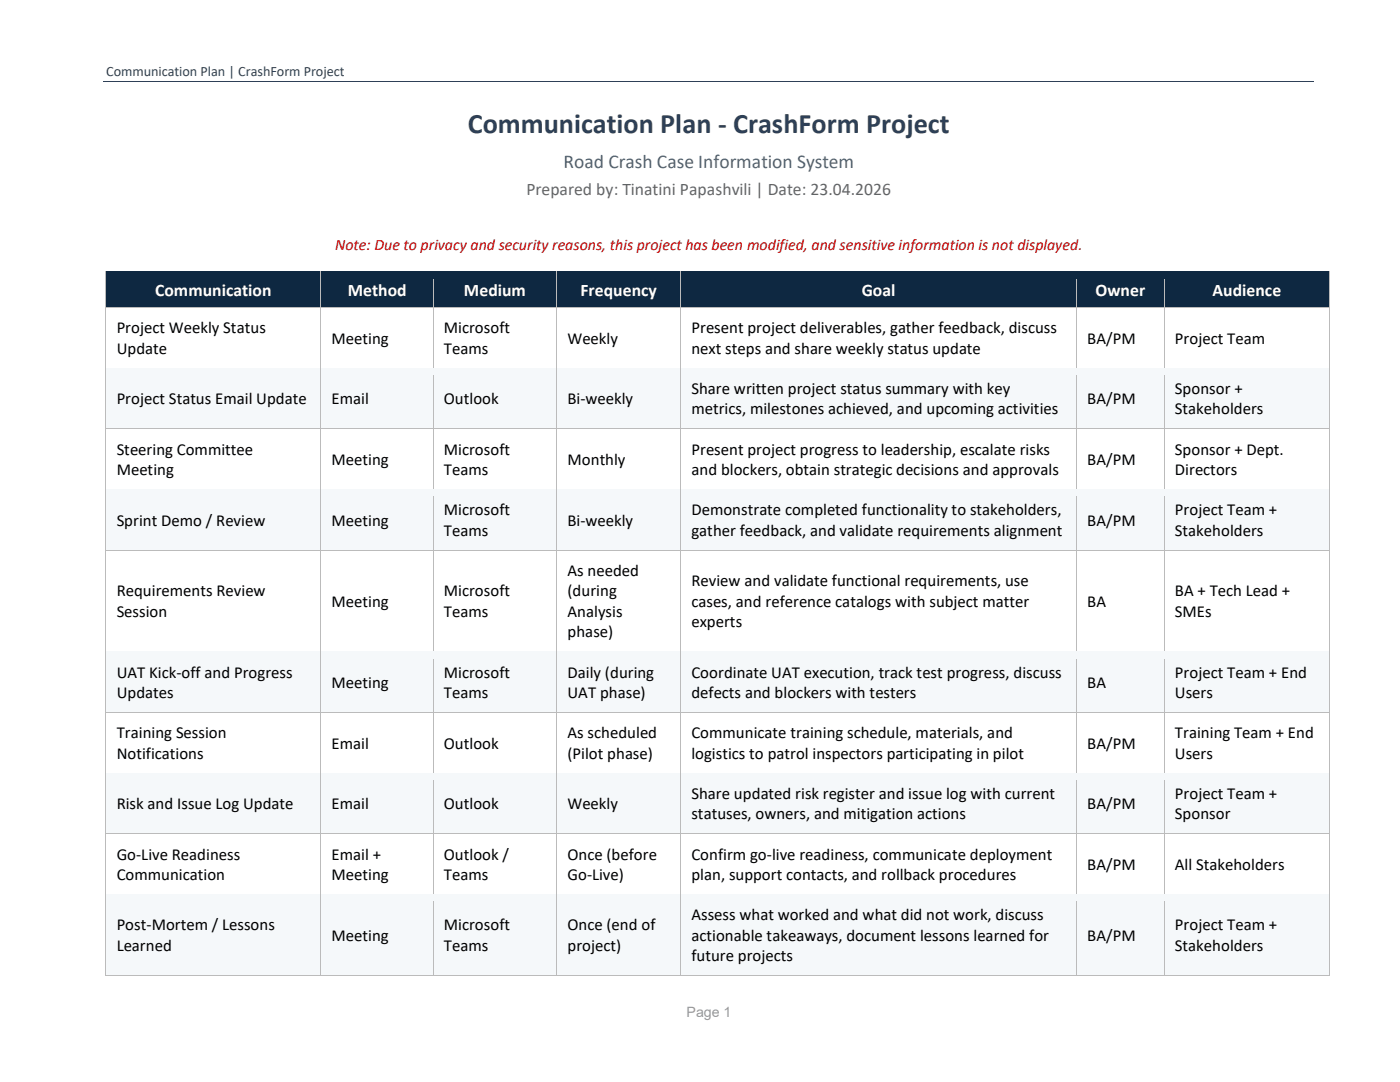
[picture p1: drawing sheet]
<svg xmlns="http://www.w3.org/2000/svg" width="279mm" height="216mm" viewBox="0 0 279 216" stroke-linecap="round" stroke-linejoin="round" font-family="sans-serif">
<defs><g id="words">
<text font-size="5.6" fill="#2e4057" x="93.4" y="26.6">Communication Plan - CrashForm Project</text>
<text font-size="3.9" fill="#3a6b8c" x="112.5" y="33.5">Road Crash Case Information System</text>
<text font-size="3.5" fill="#666" x="105" y="39">Prepared by: Tinatini Papashvili | Date: 23.04.2026</text>
<g font-size="3.5" fill="#fff">
<text x="31" y="59">Communication</text>
<text x="69.4" y="59">Method</text>
<text x="92.6" y="59">Medium</text>
<text x="115.8" y="59">Frequency</text>
<text x="172" y="59">Goal</text>
<text x="218.6" y="59">Owner</text>
<text x="242" y="59">Audience</text>
</g>
<g font-size="3.3">
<text x="23.3" y="66.5">Project Weekly Status</text>
<text x="23.3" y="70.6">Update</text>
<text x="66.2" y="68.6">Meeting</text>
<text x="88.6" y="66.5">Microsoft</text>
<text x="88.6" y="70.6">Teams</text>
<text x="113.3" y="68.6">Weekly</text>
<text x="138" y="66.5">Present project deliverables, gather feedback, discuss</text>
<text x="138" y="70.6">next steps and share weekly status update</text>
<text x="217" y="68.6">BA/PM</text>
<text x="234.5" y="68.6">Project Team</text>
<text x="23.3" y="80.7">Project Status Email Update</text>
<text x="66.2" y="80.7">Email</text>
<text x="88.6" y="80.7">Outlook</text>
<text x="113.3" y="80.7">Bi-weekly</text>
<text x="138" y="78.6">Share written project status summary with key</text>
<text x="138" y="82.7">metrics, milestones achieved, and upcoming activities</text>
<text x="217" y="80.7">BA/PM</text>
<text x="234.5" y="78.6">Sponsor +</text>
<text x="234.5" y="82.7">Stakeholders</text>
<text x="23.3" y="90.7">Steering Committee</text>
<text x="23.3" y="94.8">Meeting</text>
<text x="66.2" y="92.8">Meeting</text>
<text x="88.6" y="90.7">Microsoft</text>
<text x="88.6" y="94.8">Teams</text>
<text x="113.3" y="92.8">Monthly</text>
<text x="138" y="90.7">Present project progress to leadership, escalate risks</text>
<text x="138" y="94.8">and blockers, obtain strategic decisions and approvals</text>
<text x="217" y="92.8">BA/PM</text>
<text x="234.5" y="90.7">Sponsor + Dept.</text>
<text x="234.5" y="94.8">Directors</text>
<text x="23.3" y="104.9">Sprint Demo / Review</text>
<text x="66.2" y="104.9">Meeting</text>
<text x="88.6" y="102.8">Microsoft</text>
<text x="88.6" y="106.9">Teams</text>
<text x="113.3" y="104.9">Bi-weekly</text>
<text x="138" y="102.8">Demonstrate completed functionality to stakeholders,</text>
<text x="138" y="106.9">gather feedback, and validate requirements alignment</text>
<text x="217" y="104.9">BA/PM</text>
<text x="234.5" y="102.8">Project Team +</text>
<text x="234.5" y="106.9">Stakeholders</text>
<text x="23.3" y="119">Requirements Review</text>
<text x="88.6" y="119">Microsoft</text>
<text x="113.3" y="114.9">As needed</text>
<text x="113.3" y="119">(during</text>
<text x="138" y="117">Review and validate functional requirements, use</text>
<text x="234.5" y="119">BA + Tech Lead +</text>
<text x="23.3" y="123.1">Session</text>
<text x="66.2" y="121.1">Meeting</text>
<text x="88.6" y="123.1">Teams</text>
<text x="113.3" y="123.1">Analysis</text>
<text x="138" y="121.1">cases, and reference catalogs with subject matter</text>
<text x="138" y="125.1">experts</text>
<text x="217" y="121.1">BA</text>
<text x="234.5" y="123.1">SMEs</text>
<text x="113.3" y="127.2">phase)</text>
<text x="23.3" y="135.2">UAT Kick-off and Progress</text>
<text x="66.2" y="137.3">Meeting</text>
<text x="88.6" y="135.2">Microsoft</text>
<text x="113.3" y="135.2">Daily (during</text>
<text x="138" y="135.2">Coordinate UAT execution, track test progress, discuss</text>
<text x="217" y="137.3">BA</text>
<text x="234.5" y="135.2">Project Team + End</text>
<text x="23.3" y="139.3">Updates</text>
<text x="88.6" y="139.3">Teams</text>
<text x="113.3" y="139.3">UAT phase)</text>
<text x="138" y="139.3">defects and blockers with testers</text>
<text x="234.5" y="139.3">Users</text>
<text x="23.3" y="147.3">Training Session</text>
<text x="66.2" y="149.4">Email</text>
<text x="88.6" y="149.4">Outlook</text>
<text x="113.3" y="147.3">As scheduled</text>
<text x="138" y="147.3">Communicate training schedule, materials, and</text>
<text x="217" y="149.4">BA/PM</text>
<text x="234.5" y="147.3">Training Team + End</text>
<text x="23.3" y="151.4">Notifications</text>
<text x="113.3" y="151.4">(Pilot phase)</text>
<text x="138" y="151.4">logistics to patrol inspectors participating in pilot</text>
<text x="234.5" y="151.4">Users</text>
<text x="23.3" y="161.5">Risk and Issue Log Update</text>
<text x="66.2" y="161.5">Email</text>
<text x="88.6" y="161.5">Outlook</text>
<text x="113.3" y="161.5">Weekly</text>
<text x="138" y="159.4">Share updated risk register and issue log with current</text>
<text x="217" y="161.5">BA/PM</text>
<text x="234.5" y="159.4">Project Team +</text>
<text x="138" y="163.5">statuses, owners, and mitigation actions</text>
<text x="234.5" y="163.5">Sponsor</text>
<text x="23.3" y="171.5">Go-Live Readiness</text>
<text x="66.2" y="171.5">Email +</text>
<text x="88.6" y="171.5">Outlook /</text>
<text x="113.3" y="171.5">Once (before</text>
<text x="138" y="171.5">Confirm go-live readiness, communicate deployment</text>
<text x="217" y="173.6">BA/PM</text>
<text x="234.5" y="173.6">All Stakeholders</text>
<text x="23.3" y="175.6">Communication</text>
<text x="66.2" y="175.6">Meeting</text>
<text x="88.6" y="175.6">Teams</text>
<text x="113.3" y="175.6">Go-Live)</text>
<text x="138" y="175.6">plan, support contacts, and rollback procedures</text>
<text x="23.3" y="185.7">Post-Mortem / Lessons</text>
<text x="88.6" y="185.7">Microsoft</text>
<text x="113.3" y="185.7">Once (end of</text>
<text x="138" y="183.6">Assess what worked and what did not work, discuss</text>
<text x="234.5" y="185.7">Project Team +</text>
<text x="23.3" y="189.7">Learned</text>
<text x="66.2" y="187.7">Meeting</text>
<text x="88.6" y="189.7">Teams</text>
<text x="113.3" y="189.7">project)</text>
<text x="138" y="187.7">actionable takeaways, document lessons learned for</text>
<text x="138" y="191.8">future projects</text>
<text x="217" y="187.7">BA/PM</text>
<text x="234.5" y="189.7">Stakeholders</text>
</g>
<text font-size="3.2" fill="#c00" x="66.9" y="49.8">Note: Due to privacy and security reasons, this project has been modified, and sensitive information is not displayed.</text>
<text font-size="2.8" fill="#2e4057" x="21.2" y="15.2">Communication Plan | CrashForm Project</text>
<text font-size="2.8" fill="#999" x="137" y="202.9">Page 1</text>
</g></defs>
<path d="M20.7 16.3h241.6" fill="none" stroke="#2e4057" stroke-width=".2"/>
<g fill="#0e2841">
<path d="M21.2 54.2h42.8v7.1h-42.8z" fill-rule="evenodd"/>
<path d="M23.3 55.6h38.6v4.4h-38.6z" fill-rule="evenodd"/>
<path d="M64.1 54.2h22.4v7.1h-22.4z" fill-rule="evenodd"/>
<path d="M66.2 55.6h18.1v4.4h-18.1z" fill-rule="evenodd"/>
<path d="M86.5 54.2h24.6v7.1h-24.6z" fill-rule="evenodd"/>
<path d="M88.6 55.6h20.4v4.4h-20.4z" fill-rule="evenodd"/>
<path d="M111.2 54.2h24.6v7.1h-24.6z" fill-rule="evenodd"/>
<path d="M113.3 55.6h20.4v4.4h-20.4z" fill-rule="evenodd"/>
<path d="M135.9 54.2h79v7.1h-79z" fill-rule="evenodd"/>
<path d="M138 55.6h74.8v4.4h-74.8z" fill-rule="evenodd"/>
<path d="M214.9 54.2h17.4v7.1h-17.4z" fill-rule="evenodd"/>
<path d="M217 55.6h13.2v4.4h-13.2z" fill-rule="evenodd"/>
<path d="M232.4 54.2h32.9v7.1h-32.9z" fill-rule="evenodd"/>
<path d="M234.5 55.6h28.7v4.4h-28.7z" fill-rule="evenodd"/>
</g>
<path d="M21.1 54.2l.1 1.4z" fill-rule="evenodd" fill="#bbb"/>
<path d="M21.2 54.2h42.8" fill="none" stroke="#bbb" stroke-width=".2"/>
<path d="M21.2 54.2h42.8v1.4h-42.8z" fill-rule="evenodd" fill="#0e2841"/>
<path d="M64 54.2l.1 1.4z" fill-rule="evenodd" fill="#bbb"/>
<path d="M64.1 54.2h22.3" fill="none" stroke="#bbb" stroke-width=".2"/>
<path d="M64.1 54.2h22.3v1.4h-22.3z" fill-rule="evenodd" fill="#0e2841"/>
<path d="M86.4 54.2l.1 1.4z" fill-rule="evenodd" fill="#bbb"/>
<path d="M86.5 54.2h24.6" fill="none" stroke="#bbb" stroke-width=".2"/>
<path d="M86.5 54.2h24.6v1.4h-24.6z" fill-rule="evenodd" fill="#0e2841"/>
<path d="M111.1 54.2v1.4z" fill-rule="evenodd" fill="#bbb"/>
<path d="M111.1 54.2h24.7" fill="none" stroke="#bbb" stroke-width=".2"/>
<path d="M111.1 54.2h24.7v1.4h-24.7z" fill-rule="evenodd" fill="#0e2841"/>
<path d="M135.8 54.2l.1 1.4z" fill-rule="evenodd" fill="#bbb"/>
<path d="M135.9 54.2h78.9" fill="none" stroke="#bbb" stroke-width=".2"/>
<path d="M135.9 54.2h78.9v1.4h-78.9z" fill-rule="evenodd" fill="#0e2841"/>
<path d="M214.8 54.2l.1 1.4z" fill-rule="evenodd" fill="#bbb"/>
<path d="M214.9 54.2h17.4" fill="none" stroke="#bbb" stroke-width=".2"/>
<path d="M214.9 54.2h17.4v1.4h-17.4z" fill-rule="evenodd" fill="#0e2841"/>
<path d="M232.3 54.2l.1 1.4z" fill-rule="evenodd" fill="#bbb"/>
<path d="M232.4 54.2h32.9" fill="none" stroke="#bbb" stroke-width=".2"/>
<path d="M232.4 54.2h32.9v1.4h-32.9z" fill-rule="evenodd" fill="#0e2841"/>
<path d="M265.3 54.2v1.4z" fill-rule="evenodd" fill="#bbb"/>
<path d="M21.2 60h42.9v1.3h-42.9z" fill-rule="evenodd" fill="#0e2841"/>
<path d="M21.1 55.6v5.7" fill="none" stroke="#bbb" stroke-width=".2"/>
<path d="M64.1 60h22.4v1.3h-22.4z" fill-rule="evenodd" fill="#0e2841"/>
<path d="M64 55.6v5.7" fill="none" stroke="#bbb" stroke-width=".2"/>
<path d="M86.5 60h24.6v1.3h-24.6z" fill-rule="evenodd" fill="#0e2841"/>
<path d="M86.4 55.6v5.7" fill="none" stroke="#bbb" stroke-width=".2"/>
<path d="M111.1 60h24.8v1.3h-24.8z" fill-rule="evenodd" fill="#0e2841"/>
<path d="M111.1 55.6v5.7" fill="none" stroke="#bbb" stroke-width=".2"/>
<path d="M135.9 60h79v1.3h-79z" fill-rule="evenodd" fill="#0e2841"/>
<path d="M135.8 55.6v5.7" fill="none" stroke="#bbb" stroke-width=".2"/>
<path d="M214.9 60h17.5v1.3h-17.5z" fill-rule="evenodd" fill="#0e2841"/>
<path d="M214.9 55.6v5.7" fill="none" stroke="#bbb" stroke-width=".2"/>
<path d="M232.4 60h32.9v1.3h-32.9z" fill-rule="evenodd" fill="#0e2841"/>
<path d="M232.3 55.6v5.7M265.3 55.6v5.7" fill="none" stroke="#bbb" stroke-width=".2"/>
<path d="M21.1 61.3l.1 1.5z" fill-rule="evenodd" fill="#bbb"/>
<path d="M21.2 61.4h42.8" fill="none" stroke="#bbb" stroke-width=".2"/>
<path d="M64 61.3l.1 1.5z" fill-rule="evenodd" fill="#bbb"/>
<path d="M64.1 61.4h22.3" fill="none" stroke="#bbb" stroke-width=".2"/>
<path d="M86.4 61.3l.1 1.5z" fill-rule="evenodd" fill="#bbb"/>
<path d="M86.5 61.4h24.6" fill="none" stroke="#bbb" stroke-width=".2"/>
<path d="M111.1 61.3v1.5z" fill-rule="evenodd" fill="#bbb"/>
<path d="M111.1 61.4h24.7" fill="none" stroke="#bbb" stroke-width=".2"/>
<path d="M135.8 61.3l.1 1.5z" fill-rule="evenodd" fill="#bbb"/>
<path d="M135.9 61.4h78.9" fill="none" stroke="#bbb" stroke-width=".2"/>
<path d="M214.8 61.3l.1 1.5z" fill-rule="evenodd" fill="#bbb"/>
<path d="M214.9 61.4h17.4" fill="none" stroke="#bbb" stroke-width=".2"/>
<path d="M232.3 61.3l.1 1.5z" fill-rule="evenodd" fill="#bbb"/>
<path d="M232.4 61.4h32.9" fill="none" stroke="#bbb" stroke-width=".2"/>
<path d="M265.3 61.3v1.5z" fill-rule="evenodd" fill="#bbb"/>
<path d="M21.1 62.8v10.7M64 62.8v10.7M86.4 62.8v10.7M111.1 62.8v10.7M135.8 62.8v10.7M214.9 62.8v10.7M232.3 62.8v10.7M265.3 62.8v10.7" fill="none" stroke="#bbb" stroke-width=".2"/>
<g fill="#f5f8fa">
<path d="M21.2 73.5h42.8v12h-42.8z" fill-rule="evenodd"/>
<path d="M23.3 76.9h38.6v5.2h-38.6z" fill-rule="evenodd"/>
<path d="M64.1 73.5h22.4v12h-22.4z" fill-rule="evenodd"/>
<path d="M66.2 76.9h18.1v5.2h-18.1z" fill-rule="evenodd"/>
<path d="M86.5 73.5h24.6v12h-24.6z" fill-rule="evenodd"/>
<path d="M88.6 76.9h20.4v5.2h-20.4z" fill-rule="evenodd"/>
<path d="M111.2 73.5h24.6v12h-24.6z" fill-rule="evenodd"/>
<path d="M113.3 76.9h20.4v5.2h-20.4z" fill-rule="evenodd"/>
<path d="M135.9 73.5h79v12h-79z" fill-rule="evenodd"/>
<path d="M138 74.9h74.8v4.6h-74.8z" fill-rule="evenodd"/>
<path d="M138 79.5h74.8v4.6h-74.8z" fill-rule="evenodd"/>
<path d="M214.9 73.5h17.4v12h-17.4z" fill-rule="evenodd"/>
<path d="M217 76.9h13.2v5.2h-13.2z" fill-rule="evenodd"/>
<path d="M232.4 73.5h32.9v12h-32.9z" fill-rule="evenodd"/>
<path d="M234.5 74.9h28.7v4.6h-28.7z" fill-rule="evenodd"/>
<path d="M234.5 79.5h28.7v4.6h-28.7z" fill-rule="evenodd"/>
</g>
<path d="M21.1 73.5l.1 1.4z" fill-rule="evenodd" fill="#bbb"/>
<path d="M21.2 73.5h42.8" fill="none" stroke="#bbb" stroke-width=".2"/>
<path d="M21.2 73.5h42.8v1.4h-42.8z" fill-rule="evenodd" fill="#f5f8fa"/>
<path d="M64 73.5l.1 1.4z" fill-rule="evenodd" fill="#bbb"/>
<path d="M64.1 73.5h22.3" fill="none" stroke="#bbb" stroke-width=".2"/>
<path d="M64.1 73.5h22.3v1.4h-22.3z" fill-rule="evenodd" fill="#f5f8fa"/>
<path d="M86.4 73.5l.1 1.4z" fill-rule="evenodd" fill="#bbb"/>
<path d="M86.5 73.5h24.6" fill="none" stroke="#bbb" stroke-width=".2"/>
<path d="M86.5 73.5h24.6v1.4h-24.6z" fill-rule="evenodd" fill="#f5f8fa"/>
<path d="M111.1 73.5v1.4z" fill-rule="evenodd" fill="#bbb"/>
<path d="M111.1 73.5h24.7" fill="none" stroke="#bbb" stroke-width=".2"/>
<path d="M111.1 73.5h24.7v1.4h-24.7z" fill-rule="evenodd" fill="#f5f8fa"/>
<path d="M135.8 73.5l.1 1.4z" fill-rule="evenodd" fill="#bbb"/>
<path d="M135.9 73.5h78.9" fill="none" stroke="#bbb" stroke-width=".2"/>
<path d="M135.9 73.5h78.9v1.4h-78.9z" fill-rule="evenodd" fill="#f5f8fa"/>
<path d="M214.8 73.5l.1 1.4z" fill-rule="evenodd" fill="#bbb"/>
<path d="M214.9 73.5h17.4" fill="none" stroke="#bbb" stroke-width=".2"/>
<path d="M214.9 73.5h17.4v1.4h-17.4z" fill-rule="evenodd" fill="#f5f8fa"/>
<path d="M232.3 73.5l.1 1.4z" fill-rule="evenodd" fill="#bbb"/>
<path d="M232.4 73.5h32.9" fill="none" stroke="#bbb" stroke-width=".2"/>
<path d="M232.4 73.5h32.9v1.4h-32.9z" fill-rule="evenodd" fill="#f5f8fa"/>
<path d="M265.3 73.5v1.4z" fill-rule="evenodd" fill="#bbb"/>
<path d="M21.2 84.2h42.9v1.4h-42.9z" fill-rule="evenodd" fill="#f5f8fa"/>
<path d="M21.1 74.9v10.7" fill="none" stroke="#bbb" stroke-width=".2"/>
<path d="M64.1 84.2h22.4v1.4h-22.4z" fill-rule="evenodd" fill="#f5f8fa"/>
<path d="M64 74.9v10.7" fill="none" stroke="#bbb" stroke-width=".2"/>
<path d="M86.5 84.2h24.6v1.4h-24.6z" fill-rule="evenodd" fill="#f5f8fa"/>
<path d="M86.4 74.9v10.7" fill="none" stroke="#bbb" stroke-width=".2"/>
<path d="M111.1 84.2h24.8v1.4h-24.8z" fill-rule="evenodd" fill="#f5f8fa"/>
<path d="M111.1 74.9v10.7" fill="none" stroke="#bbb" stroke-width=".2"/>
<path d="M135.9 84.2h79v1.4h-79z" fill-rule="evenodd" fill="#f5f8fa"/>
<path d="M135.8 74.9v10.7" fill="none" stroke="#bbb" stroke-width=".2"/>
<path d="M214.9 84.2h17.5v1.4h-17.5z" fill-rule="evenodd" fill="#f5f8fa"/>
<path d="M214.9 74.9v10.7" fill="none" stroke="#bbb" stroke-width=".2"/>
<path d="M232.4 84.2h32.9v1.4h-32.9z" fill-rule="evenodd" fill="#f5f8fa"/>
<path d="M232.3 74.9v10.7M265.3 74.9v10.7" fill="none" stroke="#bbb" stroke-width=".2"/>
<path d="M21.1 85.6l.1 1.4z" fill-rule="evenodd" fill="#bbb"/>
<path d="M21.2 85.6h42.8" fill="none" stroke="#bbb" stroke-width=".2"/>
<path d="M64 85.6l.1 1.4z" fill-rule="evenodd" fill="#bbb"/>
<path d="M64.1 85.6h22.3" fill="none" stroke="#bbb" stroke-width=".2"/>
<path d="M86.4 85.6l.1 1.4z" fill-rule="evenodd" fill="#bbb"/>
<path d="M86.5 85.6h24.6" fill="none" stroke="#bbb" stroke-width=".2"/>
<path d="M111.1 85.6v1.4z" fill-rule="evenodd" fill="#bbb"/>
<path d="M111.1 85.6h24.7" fill="none" stroke="#bbb" stroke-width=".2"/>
<path d="M135.8 85.6l.1 1.4z" fill-rule="evenodd" fill="#bbb"/>
<path d="M135.9 85.6h78.9" fill="none" stroke="#bbb" stroke-width=".2"/>
<path d="M214.8 85.6l.1 1.4z" fill-rule="evenodd" fill="#bbb"/>
<path d="M214.9 85.6h17.4" fill="none" stroke="#bbb" stroke-width=".2"/>
<path d="M232.3 85.6l.1 1.4z" fill-rule="evenodd" fill="#bbb"/>
<path d="M232.4 85.6h32.9" fill="none" stroke="#bbb" stroke-width=".2"/>
<path d="M265.3 85.6v1.4z" fill-rule="evenodd" fill="#bbb"/>
<path d="M21.1 87v10.6M64 87v10.6M86.4 87v10.6M111.1 87v10.6M135.8 87v10.6M214.9 87v10.6M232.3 87v10.6M265.3 87v10.6" fill="none" stroke="#bbb" stroke-width=".2"/>
<g fill="#f5f8fa">
<path d="M21.2 97.7h42.8v12h-42.8z" fill-rule="evenodd"/>
<path d="M23.3 101.2h38.6v5.1h-38.6z" fill-rule="evenodd"/>
<path d="M64.1 97.7h22.4v12h-22.4z" fill-rule="evenodd"/>
<path d="M66.2 101.2h18.1v5.1h-18.1z" fill-rule="evenodd"/>
<path d="M86.5 97.7h24.6v12h-24.6z" fill-rule="evenodd"/>
<path d="M88.6 99.1h20.4v4.6h-20.4z" fill-rule="evenodd"/>
<path d="M88.6 103.7h20.4v4.6h-20.4z" fill-rule="evenodd"/>
<path d="M111.2 97.7h24.6v12h-24.6z" fill-rule="evenodd"/>
<path d="M113.3 101.2h20.4v5.1h-20.4z" fill-rule="evenodd"/>
<path d="M135.9 97.7h79v12h-79z" fill-rule="evenodd"/>
<path d="M138 99.1h74.8v4.6h-74.8z" fill-rule="evenodd"/>
<path d="M138 103.7h74.8v4.6h-74.8z" fill-rule="evenodd"/>
<path d="M214.9 97.7h17.4v12h-17.4z" fill-rule="evenodd"/>
<path d="M217 101.2h13.2v5.1h-13.2z" fill-rule="evenodd"/>
<path d="M232.4 97.7h32.9v12h-32.9z" fill-rule="evenodd"/>
<path d="M234.5 99.1h28.7v4.6h-28.7z" fill-rule="evenodd"/>
<path d="M234.5 103.7h28.7v4.6h-28.7z" fill-rule="evenodd"/>
</g>
<path d="M21.1 97.6l.1 1.5z" fill-rule="evenodd" fill="#bbb"/>
<path d="M21.2 97.7h42.8" fill="none" stroke="#bbb" stroke-width=".2"/>
<path d="M21.2 97.7h42.8v1.4h-42.8z" fill-rule="evenodd" fill="#f5f8fa"/>
<path d="M64 97.6l.1 1.5z" fill-rule="evenodd" fill="#bbb"/>
<path d="M64.1 97.7h22.3" fill="none" stroke="#bbb" stroke-width=".2"/>
<path d="M64.1 97.7h22.3v1.4h-22.3z" fill-rule="evenodd" fill="#f5f8fa"/>
<path d="M86.4 97.6l.1 1.5z" fill-rule="evenodd" fill="#bbb"/>
<path d="M86.5 97.7h24.6" fill="none" stroke="#bbb" stroke-width=".2"/>
<path d="M86.5 97.7h24.6v1.4h-24.6z" fill-rule="evenodd" fill="#f5f8fa"/>
<path d="M111.1 97.6v1.5z" fill-rule="evenodd" fill="#bbb"/>
<path d="M111.1 97.7h24.7" fill="none" stroke="#bbb" stroke-width=".2"/>
<path d="M111.1 97.7h24.7v1.4h-24.7z" fill-rule="evenodd" fill="#f5f8fa"/>
<path d="M135.8 97.6l.1 1.5z" fill-rule="evenodd" fill="#bbb"/>
<path d="M135.9 97.7h78.9" fill="none" stroke="#bbb" stroke-width=".2"/>
<path d="M135.9 97.7h78.9v1.4h-78.9z" fill-rule="evenodd" fill="#f5f8fa"/>
<path d="M214.8 97.6l.1 1.5z" fill-rule="evenodd" fill="#bbb"/>
<path d="M214.9 97.7h17.4" fill="none" stroke="#bbb" stroke-width=".2"/>
<path d="M214.9 97.7h17.4v1.4h-17.4z" fill-rule="evenodd" fill="#f5f8fa"/>
<path d="M232.3 97.6l.1 1.5z" fill-rule="evenodd" fill="#bbb"/>
<path d="M232.4 97.7h32.9" fill="none" stroke="#bbb" stroke-width=".2"/>
<path d="M232.4 97.7h32.9v1.4h-32.9z" fill-rule="evenodd" fill="#f5f8fa"/>
<path d="M265.3 97.6v1.5z" fill-rule="evenodd" fill="#bbb"/>
<path d="M21.2 108.3h42.9v1.4h-42.9z" fill-rule="evenodd" fill="#f5f8fa"/>
<path d="M21.1 99.1v10.6" fill="none" stroke="#bbb" stroke-width=".2"/>
<path d="M64.1 108.3h22.4v1.4h-22.4z" fill-rule="evenodd" fill="#f5f8fa"/>
<path d="M64 99.1v10.6" fill="none" stroke="#bbb" stroke-width=".2"/>
<path d="M86.5 108.3h24.6v1.4h-24.6z" fill-rule="evenodd" fill="#f5f8fa"/>
<path d="M86.4 99.1v10.6" fill="none" stroke="#bbb" stroke-width=".2"/>
<path d="M111.1 108.3h24.8v1.4h-24.8z" fill-rule="evenodd" fill="#f5f8fa"/>
<path d="M111.1 99.1v10.6" fill="none" stroke="#bbb" stroke-width=".2"/>
<path d="M135.9 108.3h79v1.4h-79z" fill-rule="evenodd" fill="#f5f8fa"/>
<path d="M135.8 99.1v10.6" fill="none" stroke="#bbb" stroke-width=".2"/>
<path d="M214.9 108.3h17.5v1.4h-17.5z" fill-rule="evenodd" fill="#f5f8fa"/>
<path d="M214.9 99.1v10.6" fill="none" stroke="#bbb" stroke-width=".2"/>
<path d="M232.4 108.3h32.9v1.4h-32.9z" fill-rule="evenodd" fill="#f5f8fa"/>
<path d="M232.3 99.1v10.6M265.3 99.1v10.6" fill="none" stroke="#bbb" stroke-width=".2"/>
<path d="M21.1 109.7l.1 1.5z" fill-rule="evenodd" fill="#bbb"/>
<path d="M21.2 109.8h42.8" fill="none" stroke="#bbb" stroke-width=".2"/>
<path d="M64 109.7l.1 1.5z" fill-rule="evenodd" fill="#bbb"/>
<path d="M64.1 109.8h22.3" fill="none" stroke="#bbb" stroke-width=".2"/>
<path d="M86.4 109.7l.1 1.5z" fill-rule="evenodd" fill="#bbb"/>
<path d="M86.5 109.8h24.6" fill="none" stroke="#bbb" stroke-width=".2"/>
<path d="M111.1 109.7v1.5z" fill-rule="evenodd" fill="#bbb"/>
<path d="M111.1 109.8h24.7" fill="none" stroke="#bbb" stroke-width=".2"/>
<path d="M135.8 109.7l.1 1.5z" fill-rule="evenodd" fill="#bbb"/>
<path d="M135.9 109.8h78.9" fill="none" stroke="#bbb" stroke-width=".2"/>
<path d="M214.8 109.7l.1 1.5z" fill-rule="evenodd" fill="#bbb"/>
<path d="M214.9 109.8h17.4" fill="none" stroke="#bbb" stroke-width=".2"/>
<path d="M232.3 109.7l.1 1.5z" fill-rule="evenodd" fill="#bbb"/>
<path d="M232.4 109.8h32.9" fill="none" stroke="#bbb" stroke-width=".2"/>
<path d="M265.3 109.7v1.5z" fill-rule="evenodd" fill="#bbb"/>
<path d="M21.1 111.2v18.8M64 111.2v18.8M86.4 111.2v18.8M111.1 111.2v18.8M135.8 111.2v18.8M214.9 111.2v18.8M232.3 111.2v18.8M265.3 111.2v18.8" fill="none" stroke="#bbb" stroke-width=".2"/>
<g fill="#f5f8fa">
<path d="M21.2 130.1h42.8v12h-42.8z" fill-rule="evenodd"/>
<path d="M23.3 131.5h38.6v4.6h-38.6z" fill-rule="evenodd"/>
<path d="M23.3 136.1h38.6v4.6h-38.6z" fill-rule="evenodd"/>
<path d="M64.1 130.1h22.4v12h-22.4z" fill-rule="evenodd"/>
<path d="M66.2 133.5h18.1v5.2h-18.1z" fill-rule="evenodd"/>
<path d="M86.5 130.1h24.6v12h-24.6z" fill-rule="evenodd"/>
<path d="M88.6 131.5h20.4v4.6h-20.4z" fill-rule="evenodd"/>
<path d="M88.6 136.1h20.4v4.6h-20.4z" fill-rule="evenodd"/>
<path d="M111.2 130.1h24.6v12h-24.6z" fill-rule="evenodd"/>
<path d="M113.3 131.5h20.4v4.6h-20.4z" fill-rule="evenodd"/>
<path d="M113.3 136.1h20.4v4.6h-20.4z" fill-rule="evenodd"/>
<path d="M135.9 130.1h79v12h-79z" fill-rule="evenodd"/>
<path d="M138 131.5h74.8v4.6h-74.8z" fill-rule="evenodd"/>
<path d="M138 136.1h74.8v4.6h-74.8z" fill-rule="evenodd"/>
<path d="M214.9 130.1h17.4v12h-17.4z" fill-rule="evenodd"/>
<path d="M217 133.5h13.2v5.2h-13.2z" fill-rule="evenodd"/>
<path d="M232.4 130.1h32.9v12h-32.9z" fill-rule="evenodd"/>
<path d="M234.5 131.5h28.7v4.6h-28.7z" fill-rule="evenodd"/>
<path d="M234.5 136.1h28.7v4.6h-28.7z" fill-rule="evenodd"/>
</g>
<path d="M21.1 130l.1 1.5z" fill-rule="evenodd" fill="#bbb"/>
<path d="M21.2 130.1h42.8" fill="none" stroke="#bbb" stroke-width=".2"/>
<path d="M21.2 130.1h42.8v1.4h-42.8z" fill-rule="evenodd" fill="#f5f8fa"/>
<path d="M64 130l.1 1.5z" fill-rule="evenodd" fill="#bbb"/>
<path d="M64.1 130.1h22.3" fill="none" stroke="#bbb" stroke-width=".2"/>
<path d="M64.1 130.1h22.3v1.4h-22.3z" fill-rule="evenodd" fill="#f5f8fa"/>
<path d="M86.4 130l.1 1.5z" fill-rule="evenodd" fill="#bbb"/>
<path d="M86.5 130.1h24.6" fill="none" stroke="#bbb" stroke-width=".2"/>
<path d="M86.5 130.1h24.6v1.4h-24.6z" fill-rule="evenodd" fill="#f5f8fa"/>
<path d="M111.1 130v1.5z" fill-rule="evenodd" fill="#bbb"/>
<path d="M111.1 130.1h24.7" fill="none" stroke="#bbb" stroke-width=".2"/>
<path d="M111.1 130.1h24.7v1.4h-24.7z" fill-rule="evenodd" fill="#f5f8fa"/>
<path d="M135.8 130l.1 1.5z" fill-rule="evenodd" fill="#bbb"/>
<path d="M135.9 130.1h78.9" fill="none" stroke="#bbb" stroke-width=".2"/>
<path d="M135.9 130.1h78.9v1.4h-78.9z" fill-rule="evenodd" fill="#f5f8fa"/>
<path d="M214.8 130l.1 1.5z" fill-rule="evenodd" fill="#bbb"/>
<path d="M214.9 130.1h17.4" fill="none" stroke="#bbb" stroke-width=".2"/>
<path d="M214.9 130.1h17.4v1.4h-17.4z" fill-rule="evenodd" fill="#f5f8fa"/>
<path d="M232.3 130l.1 1.5z" fill-rule="evenodd" fill="#bbb"/>
<path d="M232.4 130.1h32.9" fill="none" stroke="#bbb" stroke-width=".2"/>
<path d="M232.4 130.1h32.9v1.4h-32.9z" fill-rule="evenodd" fill="#f5f8fa"/>
<path d="M265.3 130v1.5z" fill-rule="evenodd" fill="#bbb"/>
<path d="M21.2 140.7h42.9v1.4h-42.9z" fill-rule="evenodd" fill="#f5f8fa"/>
<path d="M21.1 131.5v10.6" fill="none" stroke="#bbb" stroke-width=".2"/>
<path d="M64.1 140.7h22.4v1.4h-22.4z" fill-rule="evenodd" fill="#f5f8fa"/>
<path d="M64 131.5v10.6" fill="none" stroke="#bbb" stroke-width=".2"/>
<path d="M86.5 140.7h24.6v1.4h-24.6z" fill-rule="evenodd" fill="#f5f8fa"/>
<path d="M86.4 131.5v10.6" fill="none" stroke="#bbb" stroke-width=".2"/>
<path d="M111.1 140.7h24.8v1.4h-24.8z" fill-rule="evenodd" fill="#f5f8fa"/>
<path d="M111.1 131.5v10.6" fill="none" stroke="#bbb" stroke-width=".2"/>
<path d="M135.9 140.7h79v1.4h-79z" fill-rule="evenodd" fill="#f5f8fa"/>
<path d="M135.8 131.5v10.6" fill="none" stroke="#bbb" stroke-width=".2"/>
<path d="M214.9 140.7h17.5v1.4h-17.5z" fill-rule="evenodd" fill="#f5f8fa"/>
<path d="M214.9 131.5v10.6" fill="none" stroke="#bbb" stroke-width=".2"/>
<path d="M232.4 140.7h32.9v1.4h-32.9z" fill-rule="evenodd" fill="#f5f8fa"/>
<path d="M232.3 131.5v10.6M265.3 131.5v10.6" fill="none" stroke="#bbb" stroke-width=".2"/>
<path d="M21.1 142.1l.1 1.5z" fill-rule="evenodd" fill="#bbb"/>
<path d="M21.2 142.2h42.8" fill="none" stroke="#bbb" stroke-width=".2"/>
<path d="M64 142.1l.1 1.5z" fill-rule="evenodd" fill="#bbb"/>
<path d="M64.1 142.2h22.3" fill="none" stroke="#bbb" stroke-width=".2"/>
<path d="M86.4 142.1l.1 1.5z" fill-rule="evenodd" fill="#bbb"/>
<path d="M86.5 142.2h24.6" fill="none" stroke="#bbb" stroke-width=".2"/>
<path d="M111.1 142.1v1.5z" fill-rule="evenodd" fill="#bbb"/>
<path d="M111.1 142.2h24.7" fill="none" stroke="#bbb" stroke-width=".2"/>
<path d="M135.8 142.1l.1 1.5z" fill-rule="evenodd" fill="#bbb"/>
<path d="M135.9 142.2h78.9" fill="none" stroke="#bbb" stroke-width=".2"/>
<path d="M214.8 142.1l.1 1.5z" fill-rule="evenodd" fill="#bbb"/>
<path d="M214.9 142.2h17.4" fill="none" stroke="#bbb" stroke-width=".2"/>
<path d="M232.3 142.1l.1 1.5z" fill-rule="evenodd" fill="#bbb"/>
<path d="M232.4 142.2h32.9" fill="none" stroke="#bbb" stroke-width=".2"/>
<path d="M265.3 142.1v1.5z" fill-rule="evenodd" fill="#bbb"/>
<path d="M21.1 143.6v10.6M64 143.6v10.6M86.4 143.6v10.6M111.1 143.6v10.6M135.8 143.6v10.6M214.9 143.6v10.6M232.3 143.6v10.6M265.3 143.6v10.6" fill="none" stroke="#bbb" stroke-width=".2"/>
<g fill="#f5f8fa">
<path d="M21.2 154.3h42.8v12h-42.8z" fill-rule="evenodd"/>
<path d="M23.3 157.7h38.6v5.2h-38.6z" fill-rule="evenodd"/>
<path d="M64.1 154.3h22.4v12h-22.4z" fill-rule="evenodd"/>
<path d="M66.2 157.7h18.1v5.2h-18.1z" fill-rule="evenodd"/>
<path d="M86.5 154.3h24.6v12h-24.6z" fill-rule="evenodd"/>
<path d="M88.6 157.7h20.4v5.2h-20.4z" fill-rule="evenodd"/>
<path d="M111.2 154.3h24.6v12h-24.6z" fill-rule="evenodd"/>
<path d="M113.3 157.7h20.4v5.2h-20.4z" fill-rule="evenodd"/>
<path d="M135.9 154.3h79v12h-79z" fill-rule="evenodd"/>
<path d="M138 155.7h74.8v4.6h-74.8z" fill-rule="evenodd"/>
<path d="M138 160.3h74.8v4.6h-74.8z" fill-rule="evenodd"/>
<path d="M214.9 154.3h17.4v12h-17.4z" fill-rule="evenodd"/>
<path d="M217 157.7h13.2v5.2h-13.2z" fill-rule="evenodd"/>
<path d="M232.4 154.3h32.9v12h-32.9z" fill-rule="evenodd"/>
<path d="M234.5 155.7h28.7v4.6h-28.7z" fill-rule="evenodd"/>
<path d="M234.5 160.3h28.7v4.6h-28.7z" fill-rule="evenodd"/>
</g>
<path d="M21.1 154.2l.1 1.5z" fill-rule="evenodd" fill="#bbb"/>
<path d="M21.2 154.3h42.8" fill="none" stroke="#bbb" stroke-width=".2"/>
<path d="M21.2 154.3h42.8v1.4h-42.8z" fill-rule="evenodd" fill="#f5f8fa"/>
<path d="M64 154.2l.1 1.5z" fill-rule="evenodd" fill="#bbb"/>
<path d="M64.1 154.3h22.3" fill="none" stroke="#bbb" stroke-width=".2"/>
<path d="M64.1 154.3h22.3v1.4h-22.3z" fill-rule="evenodd" fill="#f5f8fa"/>
<path d="M86.4 154.2l.1 1.5z" fill-rule="evenodd" fill="#bbb"/>
<path d="M86.5 154.3h24.6" fill="none" stroke="#bbb" stroke-width=".2"/>
<path d="M86.5 154.3h24.6v1.4h-24.6z" fill-rule="evenodd" fill="#f5f8fa"/>
<path d="M111.1 154.2v1.5z" fill-rule="evenodd" fill="#bbb"/>
<path d="M111.1 154.3h24.7" fill="none" stroke="#bbb" stroke-width=".2"/>
<path d="M111.1 154.3h24.7v1.4h-24.7z" fill-rule="evenodd" fill="#f5f8fa"/>
<path d="M135.8 154.2l.1 1.5z" fill-rule="evenodd" fill="#bbb"/>
<path d="M135.9 154.3h78.9" fill="none" stroke="#bbb" stroke-width=".2"/>
<path d="M135.9 154.3h78.9v1.4h-78.9z" fill-rule="evenodd" fill="#f5f8fa"/>
<path d="M214.8 154.2l.1 1.5z" fill-rule="evenodd" fill="#bbb"/>
<path d="M214.9 154.3h17.4" fill="none" stroke="#bbb" stroke-width=".2"/>
<path d="M214.9 154.3h17.4v1.4h-17.4z" fill-rule="evenodd" fill="#f5f8fa"/>
<path d="M232.3 154.2l.1 1.5z" fill-rule="evenodd" fill="#bbb"/>
<path d="M232.4 154.3h32.9" fill="none" stroke="#bbb" stroke-width=".2"/>
<path d="M232.4 154.3h32.9v1.4h-32.9z" fill-rule="evenodd" fill="#f5f8fa"/>
<path d="M265.3 154.2v1.5z" fill-rule="evenodd" fill="#bbb"/>
<path d="M21.2 165h42.9v1.4h-42.9z" fill-rule="evenodd" fill="#f5f8fa"/>
<path d="M21.1 155.7v10.7" fill="none" stroke="#bbb" stroke-width=".2"/>
<path d="M64.1 165h22.4v1.4h-22.4z" fill-rule="evenodd" fill="#f5f8fa"/>
<path d="M64 155.7v10.7" fill="none" stroke="#bbb" stroke-width=".2"/>
<path d="M86.5 165h24.6v1.4h-24.6z" fill-rule="evenodd" fill="#f5f8fa"/>
<path d="M86.4 155.7v10.7" fill="none" stroke="#bbb" stroke-width=".2"/>
<path d="M111.1 165h24.8v1.4h-24.8z" fill-rule="evenodd" fill="#f5f8fa"/>
<path d="M111.1 155.7v10.7" fill="none" stroke="#bbb" stroke-width=".2"/>
<path d="M135.9 165h79v1.4h-79z" fill-rule="evenodd" fill="#f5f8fa"/>
<path d="M135.8 155.7v10.7" fill="none" stroke="#bbb" stroke-width=".2"/>
<path d="M214.9 165h17.5v1.4h-17.5z" fill-rule="evenodd" fill="#f5f8fa"/>
<path d="M214.9 155.7v10.7" fill="none" stroke="#bbb" stroke-width=".2"/>
<path d="M232.4 165h32.9v1.4h-32.9z" fill-rule="evenodd" fill="#f5f8fa"/>
<path d="M232.3 155.7v10.7M265.3 155.7v10.7" fill="none" stroke="#bbb" stroke-width=".2"/>
<path d="M21.1 166.4l.1 1.4z" fill-rule="evenodd" fill="#bbb"/>
<path d="M21.2 166.4h42.8" fill="none" stroke="#bbb" stroke-width=".2"/>
<path d="M64 166.4l.1 1.4z" fill-rule="evenodd" fill="#bbb"/>
<path d="M64.1 166.4h22.3" fill="none" stroke="#bbb" stroke-width=".2"/>
<path d="M86.4 166.4l.1 1.4z" fill-rule="evenodd" fill="#bbb"/>
<path d="M86.5 166.4h24.6" fill="none" stroke="#bbb" stroke-width=".2"/>
<path d="M111.1 166.4v1.4z" fill-rule="evenodd" fill="#bbb"/>
<path d="M111.1 166.4h24.7" fill="none" stroke="#bbb" stroke-width=".2"/>
<path d="M135.8 166.4l.1 1.4z" fill-rule="evenodd" fill="#bbb"/>
<path d="M135.9 166.4h78.9" fill="none" stroke="#bbb" stroke-width=".2"/>
<path d="M214.8 166.4l.1 1.4z" fill-rule="evenodd" fill="#bbb"/>
<path d="M214.9 166.4h17.4" fill="none" stroke="#bbb" stroke-width=".2"/>
<path d="M232.3 166.4l.1 1.4z" fill-rule="evenodd" fill="#bbb"/>
<path d="M232.4 166.4h32.9" fill="none" stroke="#bbb" stroke-width=".2"/>
<path d="M265.3 166.4v1.4z" fill-rule="evenodd" fill="#bbb"/>
<path d="M21.1 167.8v10.6M64 167.8v10.6M86.4 167.8v10.6M111.1 167.8v10.6M135.8 167.8v10.6M214.9 167.8v10.6M232.3 167.8v10.6M265.3 167.8v10.6" fill="none" stroke="#bbb" stroke-width=".2"/>
<g fill="#f5f8fa">
<path d="M21.2 178.5h42.8v16.1h-42.8z" fill-rule="evenodd"/>
<path d="M23.3 181.9h38.6v4.7h-38.6z" fill-rule="evenodd"/>
<path d="M23.3 186.6h38.6v4.6h-38.6z" fill-rule="evenodd"/>
<path d="M64.1 178.5h22.4v16.1h-22.4z" fill-rule="evenodd"/>
<path d="M66.2 184h18.1v5.1h-18.1z" fill-rule="evenodd"/>
<path d="M86.5 178.5h24.6v16.1h-24.6z" fill-rule="evenodd"/>
<path d="M88.6 181.9h20.4v4.7h-20.4z" fill-rule="evenodd"/>
<path d="M88.6 186.6h20.4v4.6h-20.4z" fill-rule="evenodd"/>
<path d="M111.2 178.5h24.6v16.1h-24.6z" fill-rule="evenodd"/>
<path d="M113.3 181.9h20.4v4.7h-20.4z" fill-rule="evenodd"/>
<path d="M113.3 186.6h20.4v4.6h-20.4z" fill-rule="evenodd"/>
<path d="M135.9 178.5h79v16.1h-79z" fill-rule="evenodd"/>
<path d="M138 179.9h74.8v4.6h-74.8z" fill-rule="evenodd"/>
<path d="M138 184.5h74.8v4.1h-74.8z" fill-rule="evenodd"/>
<path d="M138 188.6h74.8v4.6h-74.8z" fill-rule="evenodd"/>
<path d="M214.9 178.5h17.4v16.1h-17.4z" fill-rule="evenodd"/>
<path d="M217 184h13.2v5.1h-13.2z" fill-rule="evenodd"/>
<path d="M232.4 178.5h32.9v16.1h-32.9z" fill-rule="evenodd"/>
<path d="M234.5 181.9h28.7v4.7h-28.7z" fill-rule="evenodd"/>
<path d="M234.5 186.6h28.7v4.6h-28.7z" fill-rule="evenodd"/>
</g>
<path d="M21.1 178.4l.1 1.5z" fill-rule="evenodd" fill="#bbb"/>
<path d="M21.2 178.4h42.8" fill="none" stroke="#bbb" stroke-width=".2"/>
<path d="M21.2 178.5h42.8v1.4h-42.8z" fill-rule="evenodd" fill="#f5f8fa"/>
<path d="M64 178.4l.1 1.5z" fill-rule="evenodd" fill="#bbb"/>
<path d="M64.1 178.4h22.3" fill="none" stroke="#bbb" stroke-width=".2"/>
<path d="M64.1 178.5h22.3v1.4h-22.3z" fill-rule="evenodd" fill="#f5f8fa"/>
<path d="M86.4 178.4l.1 1.5z" fill-rule="evenodd" fill="#bbb"/>
<path d="M86.5 178.4h24.6" fill="none" stroke="#bbb" stroke-width=".2"/>
<path d="M86.5 178.5h24.6v1.4h-24.6z" fill-rule="evenodd" fill="#f5f8fa"/>
<path d="M111.1 178.4v1.5z" fill-rule="evenodd" fill="#bbb"/>
<path d="M111.1 178.4h24.7" fill="none" stroke="#bbb" stroke-width=".2"/>
<path d="M111.1 178.5h24.7v1.4h-24.7z" fill-rule="evenodd" fill="#f5f8fa"/>
<path d="M135.8 178.4l.1 1.5z" fill-rule="evenodd" fill="#bbb"/>
<path d="M135.9 178.4h78.9" fill="none" stroke="#bbb" stroke-width=".2"/>
<path d="M135.9 178.5h78.9v1.4h-78.9z" fill-rule="evenodd" fill="#f5f8fa"/>
<path d="M214.8 178.4l.1 1.5z" fill-rule="evenodd" fill="#bbb"/>
<path d="M214.9 178.4h17.4" fill="none" stroke="#bbb" stroke-width=".2"/>
<path d="M214.9 178.5h17.4v1.4h-17.4z" fill-rule="evenodd" fill="#f5f8fa"/>
<path d="M232.3 178.4l.1 1.5z" fill-rule="evenodd" fill="#bbb"/>
<path d="M232.4 178.4h32.9" fill="none" stroke="#bbb" stroke-width=".2"/>
<path d="M232.4 178.5h32.9v1.4h-32.9z" fill-rule="evenodd" fill="#f5f8fa"/>
<path d="M265.3 178.4v1.5z" fill-rule="evenodd" fill="#bbb"/>
<path d="M21.2 193.2h42.9v1.4h-42.9z" fill-rule="evenodd" fill="#f5f8fa"/>
<path d="M21.1 179.9v14.7" fill="none" stroke="#bbb" stroke-width=".2"/>
<path d="M21.2 194.7h42.8" fill="none" stroke="#bbb" stroke-width=".2"/>
<path d="M64.1 193.2h22.4v1.4h-22.4z" fill-rule="evenodd" fill="#f5f8fa"/>
<path d="M64 179.9v14.7" fill="none" stroke="#bbb" stroke-width=".2"/>
<path d="M64.1 194.7h22.3" fill="none" stroke="#bbb" stroke-width=".2"/>
<path d="M86.5 193.2h24.6v1.4h-24.6z" fill-rule="evenodd" fill="#f5f8fa"/>
<path d="M86.4 179.9v14.7" fill="none" stroke="#bbb" stroke-width=".2"/>
<path d="M86.5 194.7h24.6" fill="none" stroke="#bbb" stroke-width=".2"/>
<path d="M111.1 193.2h24.8v1.4h-24.8z" fill-rule="evenodd" fill="#f5f8fa"/>
<path d="M111.1 179.9v14.7" fill="none" stroke="#bbb" stroke-width=".2"/>
<path d="M111.1 194.7h24.7" fill="none" stroke="#bbb" stroke-width=".2"/>
<path d="M135.9 193.2h79v1.4h-79z" fill-rule="evenodd" fill="#f5f8fa"/>
<path d="M135.8 179.9v14.7" fill="none" stroke="#bbb" stroke-width=".2"/>
<path d="M135.9 194.7h78.9" fill="none" stroke="#bbb" stroke-width=".2"/>
<path d="M214.9 193.2h17.5v1.4h-17.5z" fill-rule="evenodd" fill="#f5f8fa"/>
<path d="M214.9 179.9v14.7" fill="none" stroke="#bbb" stroke-width=".2"/>
<path d="M214.9 194.7h17.4" fill="none" stroke="#bbb" stroke-width=".2"/>
<path d="M232.4 193.2h32.9v1.4h-32.9z" fill-rule="evenodd" fill="#f5f8fa"/>
<path d="M232.3 179.9v14.7" fill="none" stroke="#bbb" stroke-width=".2"/>
<path d="M265.3 179.9v14.7M232.4 194.7h32.9" fill="none" stroke="#bbb" stroke-width=".2"/>
<use href="#words"/>
</svg>
